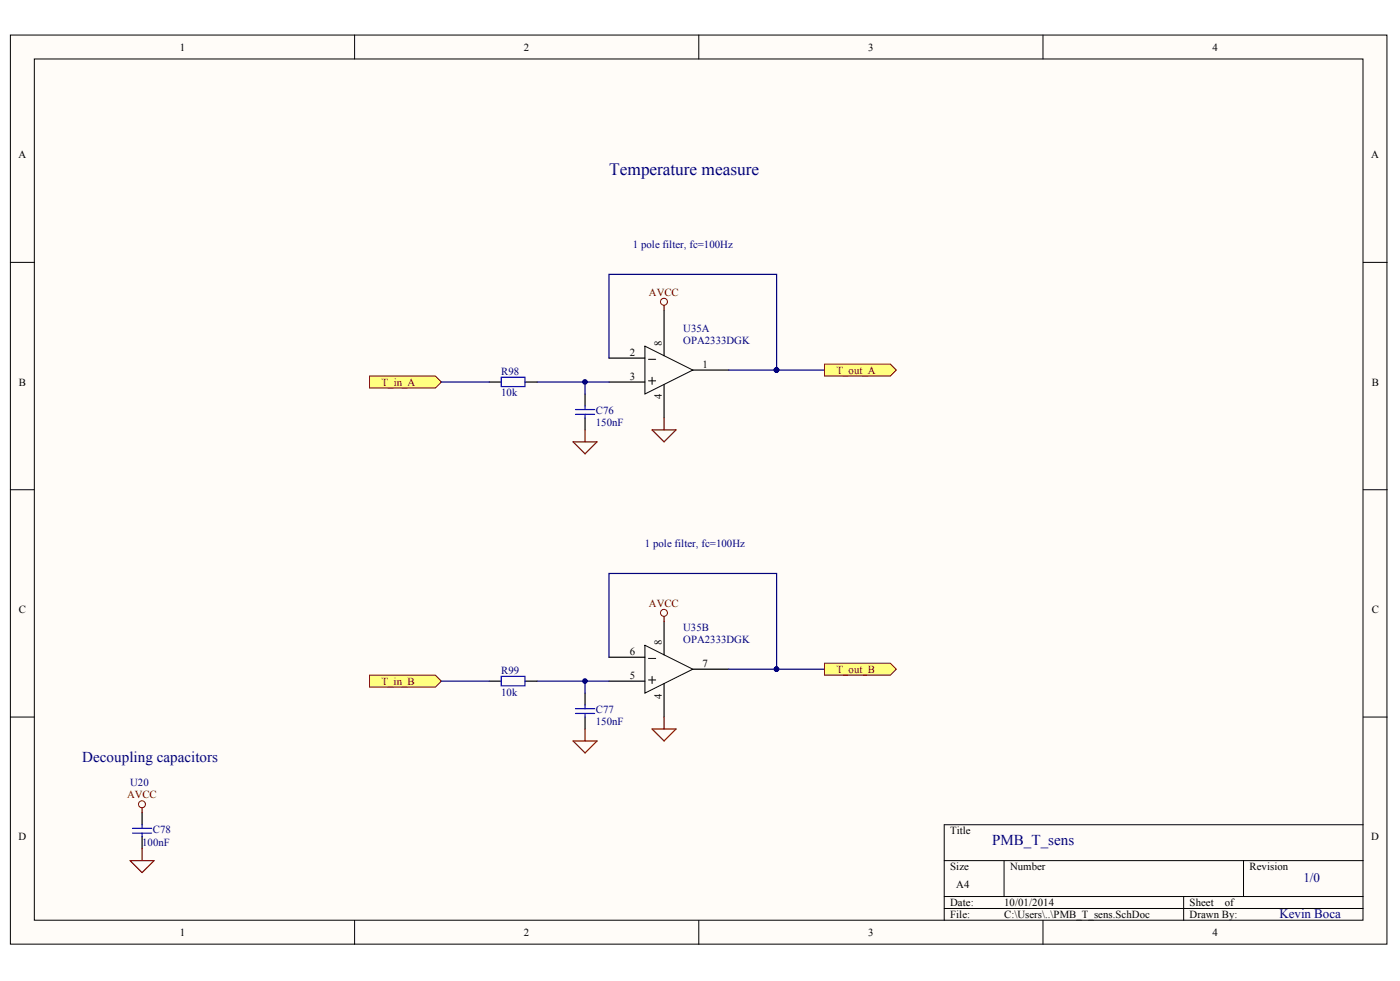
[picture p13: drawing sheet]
<svg xmlns="http://www.w3.org/2000/svg" width="291mm" height="204mm" viewBox="0 0 291 204" stroke-linecap="round" stroke-linejoin="round" font-family="sans-serif">
<defs><g id="words">
<text font-size="3.6" fill="#000080" x="126.6" y="36.4">Temperature measure</text>
<g font-size="3.1" fill="#000080">
<text x="17.1" y="158.3">Decoupling capacitors</text>
<text x="206.2" y="175.7">PMB_T_sens</text>
</g>
<g font-size="2.7" fill="#000080">
<text x="271" y="183.3">1/0</text>
<text x="266" y="190.8">Kevin Boca</text>
</g>
<g font-size="2.2">
<text x="37.4" y="10.5">1</text>
<text x="108.9" y="10.5">2</text>
<text x="180.5" y="10.5">3</text>
<text x="252.1" y="10.5">4</text>
<text x="3.9" y="32.9">A</text>
<text x="285.1" y="32.9">A</text>
<text x="137.6" y="71.9" transform="rotate(-90 137.6 71.9)">8</text>
<text x="130.9" y="73.9">2</text>
<text x="146" y="76.4">1</text>
<text x="3.9" y="80.1">B</text>
<text x="130.9" y="78.9">3</text>
<text x="137.6" y="83" transform="rotate(-90 137.6 83)">4</text>
<text x="285.2" y="80.1">B</text>
<text x="3.9" y="127.4">C</text>
<text x="285.2" y="127.4">C</text>
<text x="130.9" y="136.1">6</text>
<text x="137.6" y="134.1" transform="rotate(-90 137.6 134.1)">8</text>
<text x="130.9" y="141.1">5</text>
<text x="146" y="138.6">7</text>
<text x="137.6" y="145.2" transform="rotate(-90 137.6 145.2)">4</text>
<text x="197.5" y="173.4">Title</text>
<text x="3.9" y="174.7">D</text>
<text x="285.1" y="174.7">D</text>
<text x="197.5" y="180.9">Size</text>
<text x="198.8" y="184.6">A4</text>
<text x="210" y="180.9">Number</text>
<text x="259.8" y="180.9">Revision</text>
<text x="197.5" y="188.3">Date:</text>
<text x="197.5" y="190.8">File:</text>
<text x="208.7" y="188.3">10/01/2014</text>
<text x="208.7" y="190.8">C:\Users\..\PMB_T_sens.SchDoc</text>
<text x="247.3" y="188.3">Sheet</text>
<text x="247.3" y="190.8">Drawn By:</text>
<text x="254.6" y="188.3">of</text>
<text x="37.4" y="194.6">1</text>
<text x="108.9" y="194.6">2</text>
<text x="180.5" y="194.6">3</text>
<text x="252.1" y="194.6">4</text>
</g>
<g font-size="2.2" fill="#000080">
<text x="131.6" y="51.6">1 pole filter, fc=100Hz</text>
<text x="142" y="69">U35A</text>
<text x="142" y="71.5">OPA2333DGK</text>
<text x="104.2" y="77.9">R98</text>
<text x="104.2" y="82.4">10k</text>
<text x="123.9" y="86.2">C76</text>
<text x="123.9" y="88.6">150nF</text>
<text x="134.1" y="113.7">1 pole filter, fc=100Hz</text>
<text x="142" y="131.2">U35B</text>
<text x="142" y="133.7">OPA2333DGK</text>
<text x="104.2" y="140.1">R99</text>
<text x="104.2" y="144.6">10k</text>
<text x="123.9" y="148.3">C77</text>
<text x="123.9" y="150.8">150nF</text>
<text x="27.1" y="163.5">U20</text>
<text x="31.8" y="173.2">C78</text>
<text x="29.5" y="175.9">100nF</text>
</g>
<g font-size="2.2" fill="#800000">
<text x="134.9" y="61.5">AVCC</text>
<text x="173.9" y="77.7">T_out_A</text>
<text x="79.3" y="80.1">T_in_A</text>
<text x="134.9" y="126.2">AVCC</text>
<text x="79.3" y="142.3">T_in_B</text>
<text x="173.9" y="139.9">T_out_B</text>
<text x="26.4" y="166">AVCC</text>
</g>
</g></defs>
<g fill="#fffcf8" stroke="#000" stroke-width=".21">
<path d="M2.2 7.3h286.1v188.9h-286.1z"/>
<path d="M7.1 12.3h276.2v179h-276.2z"/>
</g>
<g fill="none" stroke="#000" stroke-width=".21">
<path d="M73.7 7.3v5M145.3 7.3v5M216.8 7.3v5M2.2 54.5h4.9M283.4 54.5h5M134.1 71.9l9.9 5-9.9 5zM134.8 74.7h1.5M134.8 79.2h1.5M135.6 78.4v1.5M2.2 101.8h4.9M283.4 101.8h5M2.2 149h4.9"/>
<path d="M283.4 149h5M196.3 178.9h87.1M208.7 178.9v7.4M258.5 178.9v7.4M283.4 171.4h-87.1v19.9M73.7 191.3v5M145.3 191.3v5M196.3 186.3h87.1M196.3 188.8h87.1M216.8 191.3v5M246.1 186.3v5"/>
</g>
<path d="M126.6 79.4h7.5M126.6 74.4h7.5M138.1 64.5v9.4M138.1 79.9v7M144 76.9h7.5M121.6 81.9v2.5M121.6 86.9v2.5" fill="none" stroke="#000" stroke-width=".25"/>
<path d="M111.7 79.4h14.9M121.6 79.4v2.5M126.6 74.4v-17.4h34.8v19.9M151.5 76.9h19.9" fill="none" stroke="#000080" stroke-width=".25"/>
<path d="M119.6 85.1h4M119.6 86.1h4M121.6 84.4v.7M121.6 86.1v.8" fill="none" stroke="#00f" stroke-width=".25"/>
<g fill="#000080" stroke="#000080" stroke-width=".21">
<circle cx="161.4" cy="76.9" r=".48"/>
<circle cx="121.6" cy="79.4" r=".47"/>
</g>
<path d="M138.1 63.5v1M119.1 91.8h5l-2.5 2.5zM121.6 89.4v2.4M135.6 89.4h4.9l-2.4 2.4zM138.1 86.9v2.5" fill="none" stroke="#800000" stroke-width=".25"/>
<circle cx="138" cy="62.7" r=".72" fill="none" stroke="#800000" stroke-width=".21"/>
<path d="M171.4 75.7h13.7l1.2 1.2-1.2 1.3h-13.7z" fill-rule="evenodd" fill="#ffff80" stroke="#800000" stroke-width=".21"/>
<path d="M101.7 79.4h2.5M109.2 79.4h2.5" fill="none" stroke="#000" stroke-width=".25"/>
<path d="M104.2 78.4h4.9v2h-4.9z" fill="none" stroke="#00f" stroke-width=".25"/>
<path d="M76.8 78.2h13.7l1.3 1.2-1.3 1.3h-13.7z" fill-rule="evenodd" fill="#ffff80" stroke="#800000" stroke-width=".21"/>
<path d="M91.8 79.4h9.9M126.6 136.6v-17.4h34.8v19.9h-9.9M161.4 139.1h10M111.7 141.6h14.9M121.6 141.6v2.5" fill="none" stroke="#000080" stroke-width=".25"/>
<path d="M134.1 134.1l9.9 5-9.9 5zM134.8 136.9h1.5M134.8 141.3h1.5M135.6 140.6v1.5" fill="none" stroke="#000" stroke-width=".21"/>
<path d="M126.6 136.6h7.5M138.1 129.1v7M144 139.1h7.5M121.6 144.1v2.5M121.6 149v2.5M126.6 141.6h7.5M138.1 142.1v6.9" fill="none" stroke="#000" stroke-width=".25"/>
<path d="M119.6 147.3h4M119.6 148.3h4M121.6 146.6v.7M121.6 148.3v.7" fill="none" stroke="#00f" stroke-width=".25"/>
<g fill="#000080" stroke="#000080" stroke-width=".21">
<circle cx="161.4" cy="139.1" r=".48"/>
<circle cx="121.6" cy="141.6" r=".47"/>
</g>
<path d="M138.1 128.2v.9M119.1 154h5l-2.5 2.5zM121.6 151.5v2.5M135.6 151.5h4.9l-2.4 2.5zM138.1 149v2.5" fill="none" stroke="#800000" stroke-width=".25"/>
<circle cx="138" cy="127.4" r=".72" fill="none" stroke="#800000" stroke-width=".21"/>
<path d="M171.4 137.9h13.7l1.2 1.2-1.2 1.2h-13.7z" fill-rule="evenodd" fill="#ffff80" stroke="#800000" stroke-width=".21"/>
<path d="M101.7 141.6h2.5M109.2 141.6h2.5" fill="none" stroke="#000" stroke-width=".25"/>
<path d="M104.2 140.6h4.9v2h-4.9z" fill="none" stroke="#00f" stroke-width=".25"/>
<path d="M76.8 140.3h13.7l1.3 1.3-1.3 1.2h-13.7z" fill-rule="evenodd" fill="#ffff80" stroke="#800000" stroke-width=".21"/>
<path d="M91.8 141.6h9.9" fill="none" stroke="#000080" stroke-width=".25"/>
<path d="M29.5 168.9v2.5M29.5 173.9v2.5" fill="none" stroke="#000" stroke-width=".25"/>
<path d="M27.5 172.2h4M27.5 173.2h4M29.5 171.4v.8M29.5 173.2v.7" fill="none" stroke="#00f" stroke-width=".25"/>
<path d="M27 178.9h5l-2.5 2.5zM29.5 167.9v1M29.5 176.4v2.5" fill="none" stroke="#800000" stroke-width=".25"/>
<circle cx="29.5" cy="167.2" r=".72" fill="none" stroke="#800000" stroke-width=".21"/>
<use href="#words"/>
</svg>
